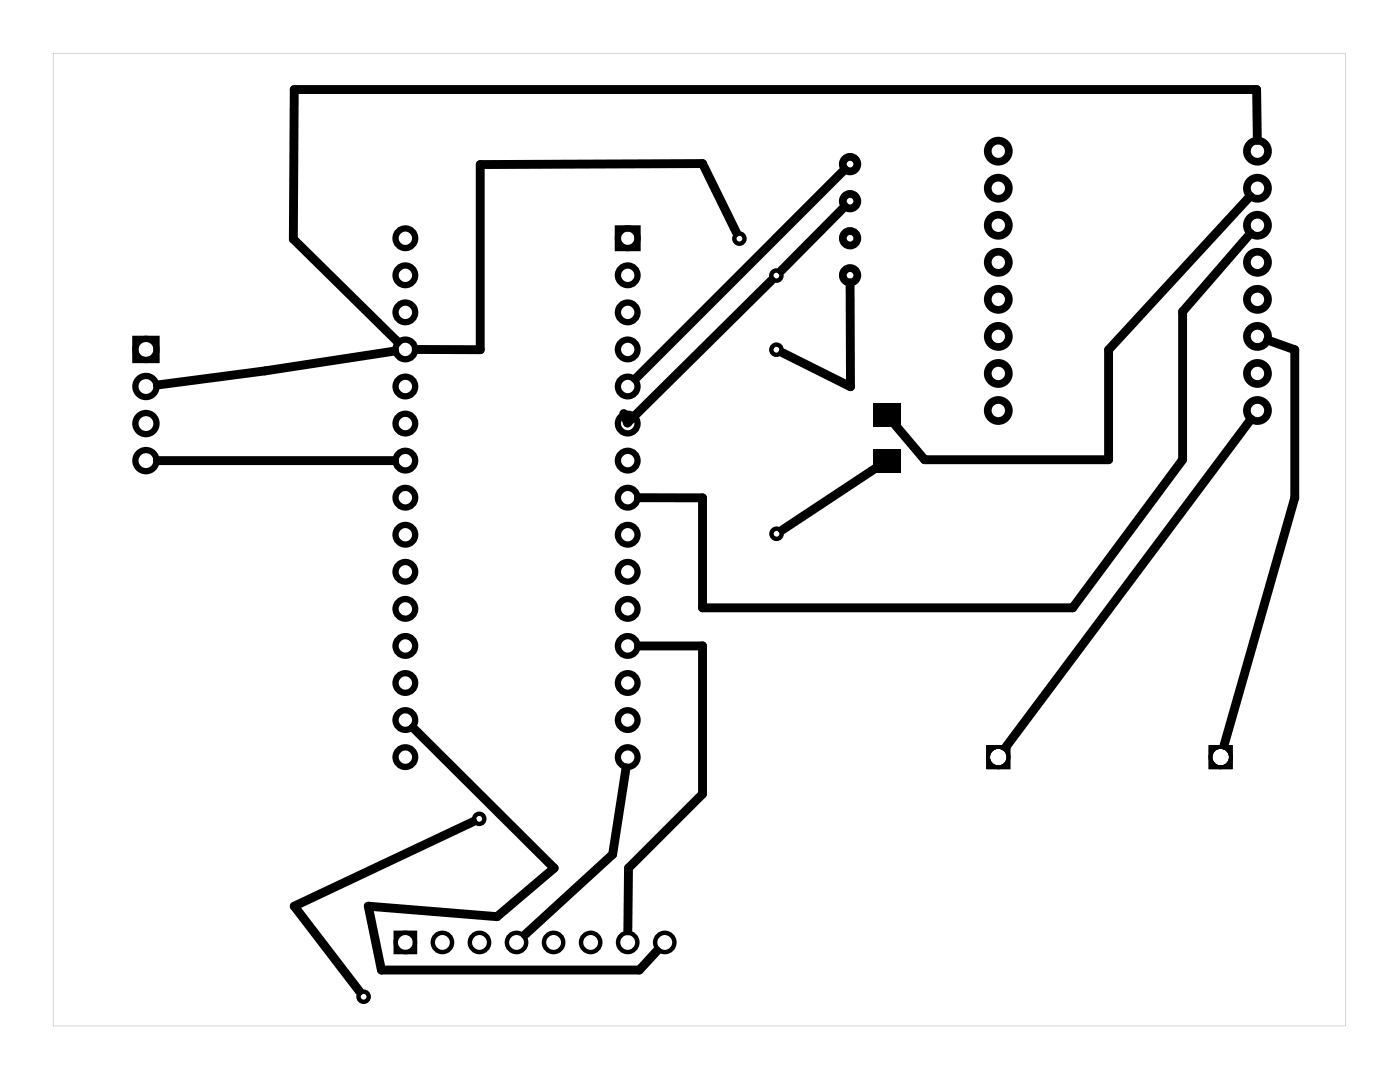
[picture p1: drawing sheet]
<svg xmlns="http://www.w3.org/2000/svg" width="96mm" height="74mm" viewBox="0 0 96 74" stroke-linecap="round" stroke-linejoin="round" font-family="sans-serif">
<g fill="#000">
<path d="M59.9 30.8h1.9v1.6h-1.9zM59.9 27.7h1.9v1.6h-1.9z"/>
<path d="M67.6 51.1v1.6h1.6v-1.6zM67.9 51.9a.57 .57 0 0 1 1.1 0 .57 .57 0 0 1-1.1 0z"/>
<path d="M67.6 51.1v1.6h1.6v-1.6zM67.9 51.9a.57 .57 0 0 1 1.1 0 .57 .57 0 0 1-1.1 0z"/>
<path d="M82.8 51.1v1.6h1.7v-1.6zM83.1 51.9a.57 .57 0 0 1 1.1 0 .57 .57 0 0 1-1.1 0z"/>
<path d="M82.8 51.1v1.6h1.7v-1.6zM83.1 51.9a.57 .57 0 0 1 1.1 0 .57 .57 0 0 1-1.1 0z"/>
<path d="M3.6 3.6v66.7h88.6v-66.7zM3.6 3.6h88.6v66.7h-88.6z"/>
</g>
<g fill="none" stroke="#000" stroke-width=".43">
<path d="M42.4 15.7h1.3v1.3h-1.3zM9.3 23.2h1.4v1.5h-1.4z"/>
<circle cx="27.8" cy="18.9" r=".67"/>
<circle cx="27.8" cy="16.3" r=".67"/>
<circle cx="43" cy="18.9" r=".67"/>
<circle cx="43" cy="16.3" r=".67"/>
<circle cx="10" cy="23.9" r=".72"/>
<circle cx="10" cy="29" r=".72"/>
<circle cx="10" cy="26.5" r=".72"/>
<circle cx="10" cy="31.6" r=".72"/>
<circle cx="27.8" cy="21.4" r=".67"/>
<circle cx="27.8" cy="23.9" r=".67"/>
<circle cx="27.8" cy="26.5" r=".67"/>
<circle cx="27.8" cy="29" r=".67"/>
<circle cx="27.8" cy="31.6" r=".67"/>
<circle cx="27.8" cy="34.1" r=".67"/>
<circle cx="27.8" cy="39.2" r=".67"/>
<circle cx="27.8" cy="36.6" r=".67"/>
<circle cx="43" cy="21.4" r=".67"/>
<circle cx="43" cy="31.6" r=".67"/>
<circle cx="43" cy="29" r=".67"/>
<circle cx="43" cy="26.5" r=".67"/>
<circle cx="43" cy="23.9" r=".67"/>
<circle cx="43" cy="34.1" r=".67"/>
<circle cx="43" cy="39.2" r=".67"/>
<circle cx="43" cy="36.6" r=".67"/>
<circle cx="27.8" cy="46.8" r=".67"/>
<circle cx="27.8" cy="49.3" r=".67"/>
<circle cx="27.8" cy="51.9" r=".67"/>
<circle cx="27.8" cy="41.7" r=".67"/>
<circle cx="27.8" cy="44.3" r=".67"/>
<circle cx="43" cy="46.8" r=".67"/>
<circle cx="43" cy="51.9" r=".67"/>
<circle cx="43" cy="41.7" r=".67"/>
<circle cx="43" cy="49.3" r=".67"/>
<circle cx="43" cy="44.3" r=".67"/>
</g>
<g fill="none" stroke="#000" stroke-width=".3">
<path d="M27.1 63.9h1.3v1.3h-1.3z"/>
<circle cx="50.7" cy="16.4" r=".35"/>
<circle cx="53.2" cy="18.9" r=".35"/>
<circle cx="53.2" cy="24" r=".35"/>
<circle cx="53.2" cy="36.6" r=".35"/>
<circle cx="32.8" cy="56.1" r=".35"/>
<circle cx="24.9" cy="68.3" r=".35"/>
<circle cx="27.8" cy="64.6" r=".66"/>
<circle cx="30.3" cy="64.6" r=".66"/>
<circle cx="32.9" cy="64.6" r=".66"/>
<circle cx="35.4" cy="64.6" r=".66"/>
<circle cx="37.9" cy="64.6" r=".66"/>
<circle cx="40.5" cy="64.6" r=".66"/>
<circle cx="43" cy="64.6" r=".66"/>
<circle cx="45.6" cy="64.6" r=".66"/>
</g>
<g fill="none" stroke="#000" stroke-width=".25">
<circle cx="68.4" cy="51.9" r=".7"/>
<circle cx="83.7" cy="51.9" r=".7"/>
</g>
<g fill="none" stroke="#000" stroke-width=".53">
<circle cx="58.3" cy="16.3" r=".5"/>
<circle cx="58.3" cy="11.2" r=".5"/>
<circle cx="58.3" cy="13.8" r=".5"/>
<circle cx="58.3" cy="18.9" r=".5"/>
<circle cx="68.4" cy="10.4" r=".72"/>
<circle cx="68.4" cy="12.9" r=".72"/>
<circle cx="68.4" cy="18" r=".72"/>
<circle cx="68.4" cy="15.4" r=".72"/>
<circle cx="86.2" cy="12.9" r=".72"/>
<circle cx="86.2" cy="18" r=".72"/>
<circle cx="86.2" cy="15.4" r=".72"/>
<circle cx="86.2" cy="10.4" r=".72"/>
<circle cx="68.4" cy="25.6" r=".72"/>
<circle cx="68.4" cy="20.5" r=".72"/>
<circle cx="68.4" cy="28.1" r=".72"/>
<circle cx="68.4" cy="23.1" r=".72"/>
<circle cx="86.2" cy="25.6" r=".72"/>
<circle cx="86.2" cy="20.5" r=".72"/>
<circle cx="86.2" cy="28.1" r=".72"/>
<circle cx="86.2" cy="23.1" r=".72"/>
</g>
<g fill="none" stroke="#000" stroke-width=".61">
<path d="M50.5 15.9l-2.3-4.7-15.3 .1v12.7h-4.4M52.9 19.2l-9.9 9.8-.2-.7M57.9 11.6l-14.4 14.4M57.9 14.2l-4.4 4.3M58.3 19.4v7.1l-4.7-2.3M85.7 13.4l-9.7 10.6v7.5h-12.6l-2-2.4M85.7 16l-4.6 5.4v10.1l-7.6 10.2h-25.3v-7.6h-4.4M86.2 9.6l-.1-3.5h-65.9l-.1 10.3 7.2 7M10.8 31.6h16.2M27.1 24.1l-8.9 1.3-7.4 1M60 32.1l-6.4 4.2M85.7 28.7l-16.8 22.5"/>
<path d="M86.9 23.3l1.8 .7v10.1l-4.8 17M28.3 49.9l9.7 9.6-3.9 3.3-8.9-.7 .9 4.4h17.7l1.2-1.3M32.4 56.3l-12.2 5.8 4.4 5.8M42.9 52.6l-.9 6-6 5.5M43.8 44.3h4.4v10.1l-5.1 5.1-.1 4.3"/>
</g>
</svg>
